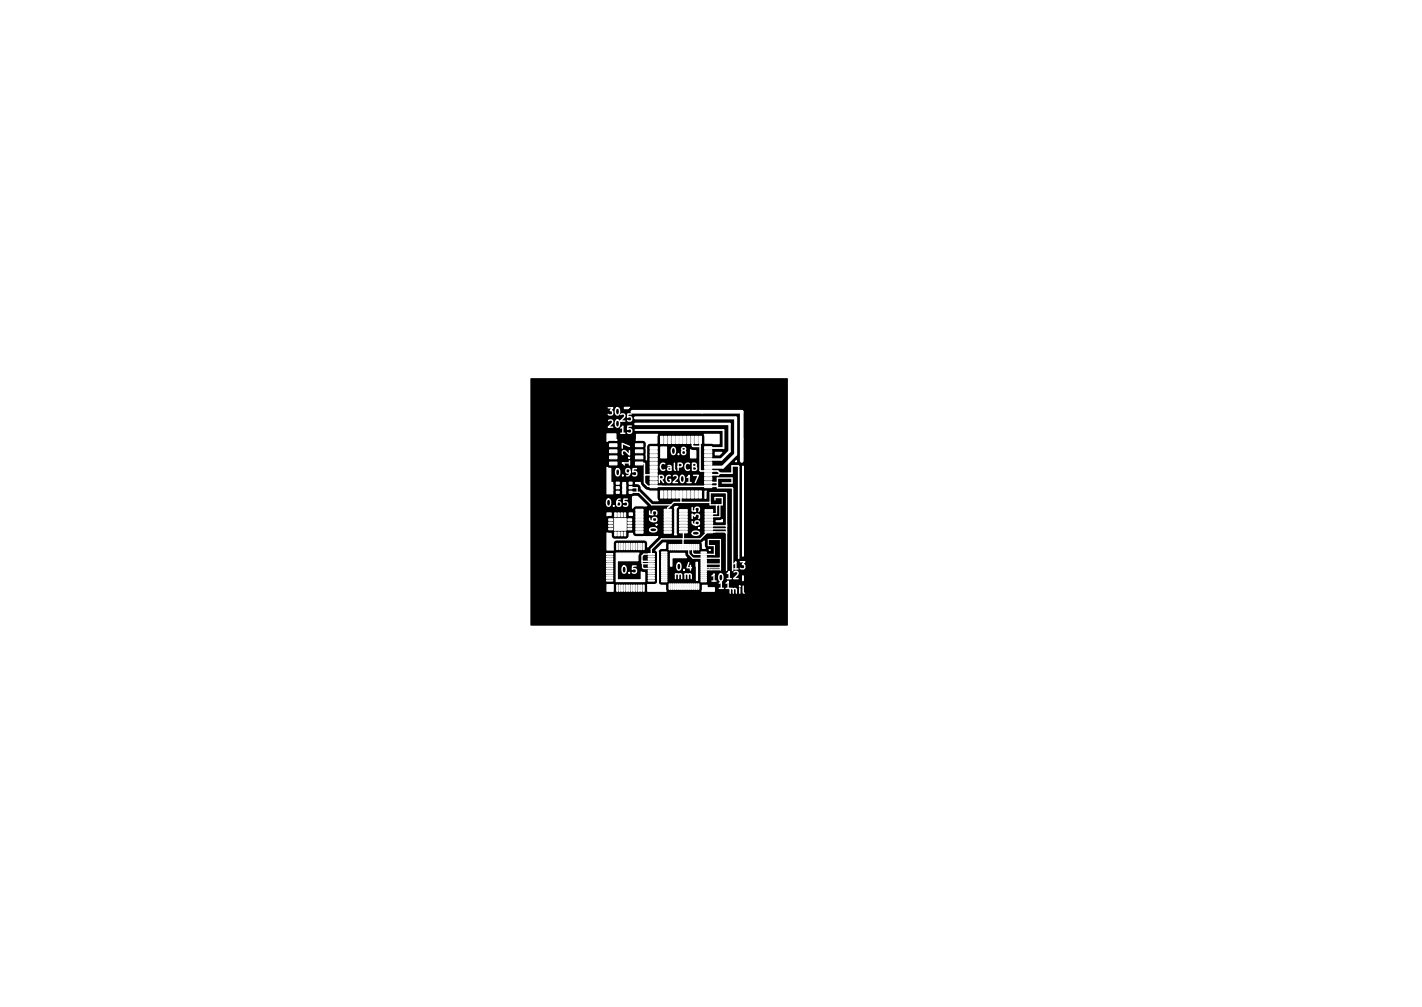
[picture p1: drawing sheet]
<svg xmlns="http://www.w3.org/2000/svg" width="297mm" height="210mm" viewBox="0 0 297 210" stroke-linecap="round" stroke-linejoin="round" font-family="sans-serif">
<defs><g id="words">
<g font-size="2.1" fill="#fff">
<text x="127.1" y="89.3">20</text>
<text x="127.1" y="86.7">30</text>
<text x="129.6" y="88">25</text>
<text x="129.6" y="90.5">15</text>
<text x="140.3" y="95">0.8</text>
<text x="128.8" y="99.4">0.95</text>
<text x="131.6" y="96.9" transform="rotate(-90 131.6 96.9)">1.27</text>
<text x="137.8" y="100.8">RG2017</text>
<text x="137.9" y="98.3">CalPCB</text>
<text x="126.9" y="105.8">0.65</text>
<text x="137.3" y="110.9" transform="rotate(-90 137.3 110.9)">0.65</text>
<text x="146.2" y="111.4" transform="rotate(-90 146.2 111.4)">0.635</text>
<text x="130" y="119.7">0.5</text>
<text x="141.4" y="119.1">0.4</text>
<text x="153.3" y="118.9">13</text>
<text x="140.9" y="120.9">mm</text>
<text x="148.7" y="121.4">10</text>
<text x="150.2" y="122.9">11</text>
<text x="151.9" y="120.9">12</text>
<text x="152.4" y="123.9">mil</text>
</g>
</g></defs>
<path d="M110.9 79.1h53.6v51.4h-53.6z" fill="#000" stroke="#000" stroke-width=".21"/>
<g fill="#fff" stroke="#fff" stroke-width=".21">
<path d="M138.2 115.2h1.1v.3h-1.1z"/>
<path d="M138.2 115.6h1.1v.3h-1.1z"/>
<path d="M138.2 116h1.1v.3h-1.1z"/>
<path d="M138.2 116.4h1.1v.3h-1.1z"/>
<path d="M138.2 116.8h1.1v.3h-1.1z"/>
<path d="M138.2 117.2h1.1v.3h-1.1z"/>
<path d="M138.2 117.6h1.1v.3h-1.1z"/>
<path d="M138.2 118h1.1v.3h-1.1z"/>
<path d="M138.2 118.4h1.1v.3h-1.1z"/>
<path d="M138.2 118.8h1.1v.3h-1.1z"/>
<path d="M138.2 119.2h1.1v.3h-1.1z"/>
<path d="M138.2 119.6h1.1v.3h-1.1z"/>
<path d="M138.2 120h1.1v.3h-1.1z"/>
<path d="M138.2 120.4h1.1v.3h-1.1z"/>
<path d="M138.2 120.8h1.1v.3h-1.1z"/>
<path d="M138.2 121.2h1.1v.3h-1.1z"/>
<path d="M139.8 121.9h.2v1.1h-.2z"/>
<path d="M140.2 121.9h.2v1.1h-.2z"/>
<path d="M140.5 121.9h.3v1.1h-.3z"/>
<path d="M140.9 121.9h.3v1.1h-.3z"/>
<path d="M141.3 121.9h.3v1.1h-.3z"/>
<path d="M141.8 121.9h.2v1.1h-.2z"/>
<path d="M142.2 121.9h.2v1.1h-.2z"/>
<path d="M142.5 121.9h.3v1.1h-.3z"/>
<path d="M142.9 121.9h.3v1.1h-.3z"/>
<path d="M143.3 121.9h.3v1.1h-.3z"/>
<path d="M143.8 121.9h.2v1.1h-.2z"/>
<path d="M144.2 121.9h.2v1.1h-.2z"/>
<path d="M144.5 121.9h.3v1.1h-.3z"/>
<path d="M144.9 121.9h.3v1.1h-.3z"/>
<path d="M145.3 121.9h.3v1.1h-.3z"/>
<path d="M145.8 121.9h.2v1.1h-.2z"/>
<path d="M146.4 121.2h1.2v.3h-1.2z"/>
<path d="M146.4 120.8h1.2v.3h-1.2z"/>
<path d="M146.4 120.4h1.2v.3h-1.2z"/>
<path d="M146.4 120h1.2v.3h-1.2z"/>
<path d="M146.4 119.6h1.2v.3h-1.2z"/>
<path d="M146.4 119.2h1.2v.3h-1.2z"/>
<path d="M146.4 118.8h1.2v.3h-1.2z"/>
<path d="M146.4 118.4h1.2v.3h-1.2z"/>
<path d="M146.4 118h1.2v.3h-1.2z"/>
<path d="M146.4 117.6h1.2v.3h-1.2z"/>
<path d="M146.4 117.2h1.2v.3h-1.2z"/>
<path d="M146.4 116.8h1.2v.3h-1.2z"/>
<path d="M146.4 116.4h1.2v.3h-1.2z"/>
<path d="M146.4 116h1.2v.3h-1.2z"/>
<path d="M146.4 115.6h1.2v.3h-1.2z"/>
<path d="M146.4 115.2h1.2v.3h-1.2z"/>
<path d="M145.8 113.7h.2v1.1h-.2z"/>
<path d="M145.3 113.7h.3v1.1h-.3z"/>
<path d="M144.9 113.7h.3v1.1h-.3z"/>
<path d="M144.5 113.7h.3v1.1h-.3z"/>
<path d="M144.2 113.7h.2v1.1h-.2z"/>
<path d="M143.8 113.7h.2v1.1h-.2z"/>
<path d="M143.3 113.7h.3v1.1h-.3z"/>
<path d="M142.9 113.7h.3v1.1h-.3z"/>
<path d="M142.5 113.7h.3v1.1h-.3z"/>
<path d="M142.2 113.7h.2v1.1h-.2z"/>
<path d="M141.8 113.7h.2v1.1h-.2z"/>
<path d="M141.3 113.7h.3v1.1h-.3z"/>
<path d="M140.9 113.7h.3v1.1h-.3z"/>
<path d="M140.5 113.7h.3v1.1h-.3z"/>
<path d="M140.2 113.7h.2v1.1h-.2z"/>
<path d="M139.8 113.7h.2v1.1h-.2z"/>
<path d="M128.7 100.7h.7v.4h-.7z"/>
<path d="M128.7 101.6h.7v.5h-.7z"/>
<path d="M128.7 102.6h.7v.4h-.7z"/>
<path d="M131.4 102.6h.6v.4h-.6z"/>
<path d="M131.4 101.6h.6v.5h-.6z"/>
<path d="M131.4 100.7h.6v.4h-.6z"/>
<path d="M127.3 92.7h1.6v.6h-1.6z"/>
<path d="M127.3 93.9h1.6v.6h-1.6z"/>
<path d="M127.3 95.2h1.6v.6h-1.6z"/>
<path d="M127.3 96.5h1.6v.6h-1.6z"/>
<path d="M132.7 96.5h1.6v.6h-1.6z"/>
<path d="M132.7 95.2h1.6v.6h-1.6z"/>
<path d="M132.7 93.9h1.6v.6h-1.6z"/>
<path d="M132.7 92.7h1.6v.6h-1.6z"/>
<path d="M135.8 93.3h1.5v.5h-1.5z"/>
<path d="M135.8 94.1h1.5v.5h-1.5z"/>
<path d="M135.8 94.9h1.5v.5h-1.5z"/>
<path d="M135.8 95.7h1.5v.5h-1.5z"/>
<path d="M135.8 96.5h1.5v.5h-1.5z"/>
<path d="M135.8 97.3h1.5v.5h-1.5z"/>
<path d="M135.8 98.1h1.5v.5h-1.5z"/>
<path d="M135.8 98.9h1.5v.5h-1.5z"/>
<path d="M135.8 99.7h1.5v.5h-1.5z"/>
<path d="M135.8 100.5h1.5v.5h-1.5z"/>
<path d="M135.8 101.3h1.5v.5h-1.5z"/>
<path d="M138 102.5h.5v1.5h-.5z"/>
<path d="M138.8 102.5h.5v1.5h-.5z"/>
<path d="M139.6 102.5h.5v1.5h-.5z"/>
<path d="M140.4 102.5h.5v1.5h-.5z"/>
<path d="M141.2 102.5h.5v1.5h-.5z"/>
<path d="M142 102.5h.5v1.5h-.5z"/>
<path d="M142.8 102.5h.5v1.5h-.5z"/>
<path d="M143.6 102.5h.5v1.5h-.5z"/>
<path d="M144.4 102.5h.5v1.5h-.5z"/>
<path d="M145.2 102.5h.5v1.5h-.5z"/>
<path d="M146 102.5h.5v1.5h-.5z"/>
<path d="M147.2 101.3h1.5v.5h-1.5z"/>
<path d="M147.2 100.5h1.5v.5h-1.5z"/>
<path d="M147.2 99.7h1.5v.5h-1.5z"/>
<path d="M147.2 98.9h1.5v.5h-1.5z"/>
<path d="M147.2 98.1h1.5v.5h-1.5z"/>
<path d="M147.2 97.3h1.5v.5h-1.5z"/>
<path d="M147.2 96.5h1.5v.5h-1.5z"/>
<path d="M147.2 95.7h1.5v.5h-1.5z"/>
<path d="M147.2 94.9h1.5v.5h-1.5z"/>
<path d="M147.2 94.1h1.5v.5h-1.5z"/>
<path d="M147.2 93.3h1.5v.5h-1.5z"/>
<path d="M146 91.1h.5v1.5h-.5z"/>
<path d="M145.2 91.1h.5v1.5h-.5z"/>
<path d="M144.4 91.1h.5v1.5h-.5z"/>
<path d="M143.6 91.1h.5v1.5h-.5z"/>
<path d="M142.8 91.1h.5v1.5h-.5z"/>
<path d="M142 91.1h.5v1.5h-.5z"/>
<path d="M141.2 91.1h.5v1.5h-.5z"/>
<path d="M140.4 91.1h.5v1.5h-.5z"/>
<path d="M139.6 91.1h.5v1.5h-.5z"/>
<path d="M138.8 91.1h.5v1.5h-.5z"/>
<path d="M138 91.1h.5v1.5h-.5z"/>
<path d="M127.2 108.3h.7v.4h-.7z"/>
<path d="M127.2 109h.7v.3h-.7z"/>
<path d="M127.2 109.6h.7v.4h-.7z"/>
<path d="M127.2 110.3h.7v.3h-.7z"/>
<path d="M128.4 111.1h.4v.8h-.4z"/>
<path d="M129.1 111.1h.3v.8h-.3z"/>
<path d="M129.7 111.1h.4v.8h-.4z"/>
<path d="M130.3 111.1h.4v.8h-.4z"/>
<path d="M131.2 110.3h.7v.3h-.7z"/>
<path d="M131.2 109.6h.7v.4h-.7z"/>
<path d="M131.2 109h.7v.3h-.7z"/>
<path d="M131.2 108.3h.7v.4h-.7z"/>
<path d="M130.3 107.1h.4v.8h-.4z"/>
<path d="M129.7 107.1h.4v.8h-.4z"/>
<path d="M129.1 107.1h.3v.8h-.3z"/>
<path d="M128.4 107.1h.4v.8h-.4z"/>
<path d="M129.5 109.5h1.3v1.2h-1.3z"/>
<path d="M129.5 108.2h1.3v1.3h-1.3z"/>
<path d="M128.3 109.5h1.2v1.2h-1.2z"/>
<path d="M128.3 108.2h1.2v1.3h-1.2z"/>
<path d="M132.8 106.3h1.5v.5h-1.5z"/>
<path d="M132.8 107h1.5v.4h-1.5z"/>
<path d="M132.8 107.6h1.5v.5h-1.5z"/>
<path d="M132.8 108.3h1.5v.4h-1.5z"/>
<path d="M132.8 108.9h1.5v.5h-1.5z"/>
<path d="M132.8 109.6h1.5v.4h-1.5z"/>
<path d="M132.8 110.2h1.5v.5h-1.5z"/>
<path d="M132.8 110.9h1.5v.4h-1.5z"/>
<path d="M138.7 110.9h1.5v.4h-1.5z"/>
<path d="M138.7 110.2h1.5v.5h-1.5z"/>
<path d="M138.7 109.6h1.5v.4h-1.5z"/>
<path d="M138.7 108.9h1.5v.5h-1.5z"/>
<path d="M138.7 108.3h1.5v.4h-1.5z"/>
<path d="M138.7 107.6h1.5v.5h-1.5z"/>
<path d="M138.7 107h1.5v.4h-1.5z"/>
<path d="M138.7 106.3h1.5v.5h-1.5z"/>
<path d="M142 106.4h1.6v.4h-1.6z"/>
<path d="M142 107h1.6v.5h-1.6z"/>
<path d="M142 107.7h1.6v.4h-1.6z"/>
<path d="M142 108.3h1.6v.4h-1.6z"/>
<path d="M142 108.9h1.6v.5h-1.6z"/>
<path d="M142 109.6h1.6v.4h-1.6z"/>
<path d="M142 110.2h1.6v.4h-1.6z"/>
<path d="M142 110.9h1.6v.4h-1.6z"/>
<path d="M147.3 110.9h1.6v.4h-1.6z"/>
<path d="M147.3 110.2h1.6v.4h-1.6z"/>
<path d="M147.3 109.6h1.6v.4h-1.6z"/>
<path d="M147.3 108.9h1.6v.5h-1.6z"/>
<path d="M147.3 108.3h1.6v.4h-1.6z"/>
<path d="M147.3 107.7h1.6v.4h-1.6z"/>
<path d="M147.3 107h1.6v.5h-1.6z"/>
<path d="M147.3 106.4h1.6v.4h-1.6z"/>
<path d="M126.7 115.6h1.3v.2h-1.3z"/>
<path d="M126.7 116.1h1.3v.2h-1.3z"/>
<path d="M126.7 116.6h1.3v.2h-1.3z"/>
<path d="M126.7 117.1h1.3v.2h-1.3z"/>
<path d="M126.7 117.6h1.3v.2h-1.3z"/>
<path d="M126.7 118.1h1.3v.2h-1.3z"/>
<path d="M126.7 118.6h1.3v.2h-1.3z"/>
<path d="M126.7 119.1h1.3v.2h-1.3z"/>
<path d="M126.7 119.6h1.3v.2h-1.3z"/>
<path d="M126.7 120.1h1.3v.2h-1.3z"/>
<path d="M126.7 120.6h1.3v.2h-1.3z"/>
<path d="M126.7 121.1h1.3v.2h-1.3z"/>
<path d="M128.8 122.2h.3v1.3h-.3z"/>
<path d="M129.3 122.2h.3v1.3h-.3z"/>
<path d="M129.8 122.2h.3v1.3h-.3z"/>
<path d="M130.3 122.2h.3v1.3h-.3z"/>
<path d="M130.8 122.2h.3v1.3h-.3z"/>
<path d="M131.3 122.2h.3v1.3h-.3z"/>
<path d="M131.8 122.2h.3v1.3h-.3z"/>
<path d="M132.3 122.2h.3v1.3h-.3z"/>
<path d="M132.8 122.2h.3v1.3h-.3z"/>
<path d="M133.3 122.2h.3v1.3h-.3z"/>
<path d="M133.8 122.2h.3v1.3h-.3z"/>
<path d="M134.3 122.2h.3v1.3h-.3z"/>
<path d="M135.4 121.1h1.3v.2h-1.3z"/>
<path d="M135.4 120.6h1.3v.2h-1.3z"/>
<path d="M135.4 120.1h1.3v.2h-1.3z"/>
<path d="M135.4 119.6h1.3v.2h-1.3z"/>
<path d="M135.4 119.1h1.3v.2h-1.3z"/>
<path d="M135.4 118.6h1.3v.2h-1.3z"/>
<path d="M135.4 118.1h1.3v.2h-1.3z"/>
<path d="M135.4 117.6h1.3v.2h-1.3z"/>
<path d="M135.4 117.1h1.3v.2h-1.3z"/>
<path d="M135.4 116.6h1.3v.2h-1.3z"/>
<path d="M135.4 116.1h1.3v.2h-1.3z"/>
<path d="M135.4 115.6h1.3v.2h-1.3z"/>
<path d="M134.3 113.5h.3v1.3h-.3z"/>
<path d="M133.8 113.5h.3v1.3h-.3z"/>
<path d="M133.3 113.5h.3v1.3h-.3z"/>
<path d="M132.8 113.5h.3v1.3h-.3z"/>
<path d="M132.3 113.5h.3v1.3h-.3z"/>
<path d="M131.8 113.5h.3v1.3h-.3z"/>
<path d="M131.3 113.5h.3v1.3h-.3z"/>
<path d="M130.8 113.5h.3v1.3h-.3z"/>
<path d="M130.3 113.5h.3v1.3h-.3z"/>
<path d="M129.8 113.5h.3v1.3h-.3z"/>
<path d="M129.3 113.5h.3v1.3h-.3z"/>
<path d="M128.8 113.5h.3v1.3h-.3z"/>
</g>
<path d="M144.6 91.8v1.3l.2 .1h1.4M146.2 91.8v6.4l.2 .1h3.5l.5 .5M150.4 98.8h2.5v-1.5h1.3l.1 .1v19.2M150.4 98.8l-.4 .3h-2.1" fill="none" stroke="#fff" stroke-width=".33"/>
<path d="M133.5 96.8h1.1v4l.7 .7h14.4l.2-.2M136.5 99.1h-1.7l-.2 .2M147.9 100.7l2 .1M150.9 100.8h2v-1h-3v2h3l.1 .2v17.1" fill="none" stroke="#fff" stroke-width=".3"/>
<path d="M143.9 114.2v1.5l.9 .9 5.7-.1M144.7 114.2v1.3l.3 .3h4.2v-1.9h-1.2v-1.3h2.5v6.4h-3.5M148.1 109.8h3.5l.2 .2M148.1 110.4l3.7 .1M150.4 105.4v2.4l-2.3 .1M150.5 117.7l-3.5 .1M150.5 118.4l-.2 .2h-3.3" fill="none" stroke="#fff" stroke-width=".25"/>
<path d="M131.7 101.8h1.4v1M131.7 102.8h1.8l2.6 2.6h4.1M134.1 117.1l.1 .1h1.8M134.2 117.7v.8l.2 .2h1.6M134.2 117.7h1.8M142.2 103.2v1.7M142.8 111.1l-.1 3.1M148.3 104.9h-7.6l-1.2 1.2v.5M149.4 104.4v-.5h1.5v1.5h-2.6v-2.5h3.3l.2 .1v16.1M149.9 105.4l-.2 .2v1.6h-1.6M151.8 111.4l-.4-.3h-3.6l-1.5 1.4h-8.1l-2.2 2.1v1.1h-1.5l-.4 .4 .1 1.6" fill="none" stroke="#fff" stroke-width=".28"/>
<path d="M132.1 86h22.8v10.3" fill="none" stroke="#fff" stroke-width=".76"/>
<path d="M132.7 87.2h21v7.7l-2.7 2.6h-3.1" fill="none" stroke="#fff" stroke-width=".63"/>
<path d="M132.7 88.5h19.7v5.7l-1.7 1.7h-2.8" fill="none" stroke="#fff" stroke-width=".51"/>
<path d="M132.7 89.8h18.4v3.8l-3.2-.1" fill="none" stroke="#fff" stroke-width=".38"/>
<g fill="#fff" stroke="#fff" stroke-width=".25">
<path d="M137 114.9l1.5-1.5h.6l-.1 1.1h-.8a1.14 1.14 0 0 0-.7 1.5v4.8a1.59 1.59 0 0 0 .4 1.4h1.1l.1 1.2h-3.8v-1.4l1.4 .1a1.22 1.22 0 0 0 .7-1.7v-4a1.73 1.73 0 0 0-.4-1.5z"/>
<path d="M126.8 122.1l1.3-.1v1.4h-1.3z"/>
<path d="M146.7 122.2h1v.5h1.5v.7h-2.6z"/>
<path d="M128.7 115.5h4.8l-.3 .6v1h-4.3v4h5.1v-1.7l.7 .2v1.8h-6z"/>
<path d="M155.2 120.2v1.1z"/>
<path d="M145.4 117.4h.3v.2v3.6h-.2z"/>
<path d="M140.1 115.5h2.9l.1 .5 .3 .4h-3v1.8h-.3z"/>
<path d="M155.2 97.3v18.9z"/>
<path d="M148.1 114.8h.3v.1z"/>
<path d="M126.8 111.3l.9 .1a1.03 1.03 0 0 0 .3 1 1.03 1.03 0 0 0 1.1 .2h1a1.03 1.03 0 0 0 1-.2 1.03 1.03 0 0 0 .3-1l.7-.1a.74 .74 0 0 0 .7 .8h4.6l-2.1 2.1v-.7a1.22 1.22 0 0 0-1.6-.8h-4a1.71 1.71 0 0 0-1.6 .5v1.7l-1.3-.1z"/>
<path d="M146.6 113.3l.5-.4v1l.2 .6h-.6z"/>
<path d="M141.1 105.8h.5a1.27 1.27 0 0 0-.4 1.2v4.3l.1 .3h-.4v-5.6z"/>
<path d="M149.6 108.7h.7l.6-.2v.4h-1.3z"/>
<path d="M126.8 107.1h.9v.5l-.9 .1z"/>
<path d="M131.4 107.1h.7v.5h-.7z"/>
<path d="M132.1 103.7l1.1-.1 1.9 2h-2.3l-.5 .2-.2 .3z"/>
<path d="M132.8 100.8h.9a2.15 2.15 0 0 0 1.6 1.6l1.9 .2v1.4l.3 .5h-1l-2.4-2.4a1.26 1.26 0 0 0-.7-1.1h-.6z"/>
<path d="M147.3 102.6h.2v1.4h-.3z"/>
<path d="M130.1 100.8h.6v2.3h-.6z"/>
<path d="M126.8 97.6l.8 .2v3h.4v2.3h-1.2z"/>
<path d="M153.6 96.4l.2-.2 .1 .2z"/>
<path d="M133 90.7h4.4l-.2 1.8h-1.4a1.07 1.07 0 0 0-.8 1.6v1.9v-2.3a1.26 1.26 0 0 0-.7-1.8h-1.4z"/>
<path d="M138 93.3h1.2v2.3h-1.2z"/>
<path d="M144.2 93.9l1.1 .2v1.5h-1.1z"/>
<path d="M149.4 94.5h1.4l-.5 .5h-.9z"/>
<path d="M147.1 90.7h3.1v1.9l-2.9-.1z"/>
<path d="M126.8 90.6h1.9v1.3h.2h-1.6l-.5 .3z"/>
<path d="M130.4 85.1h1.1l-.3 .2h-.8z"/>
</g>
<use href="#words"/>
</svg>
